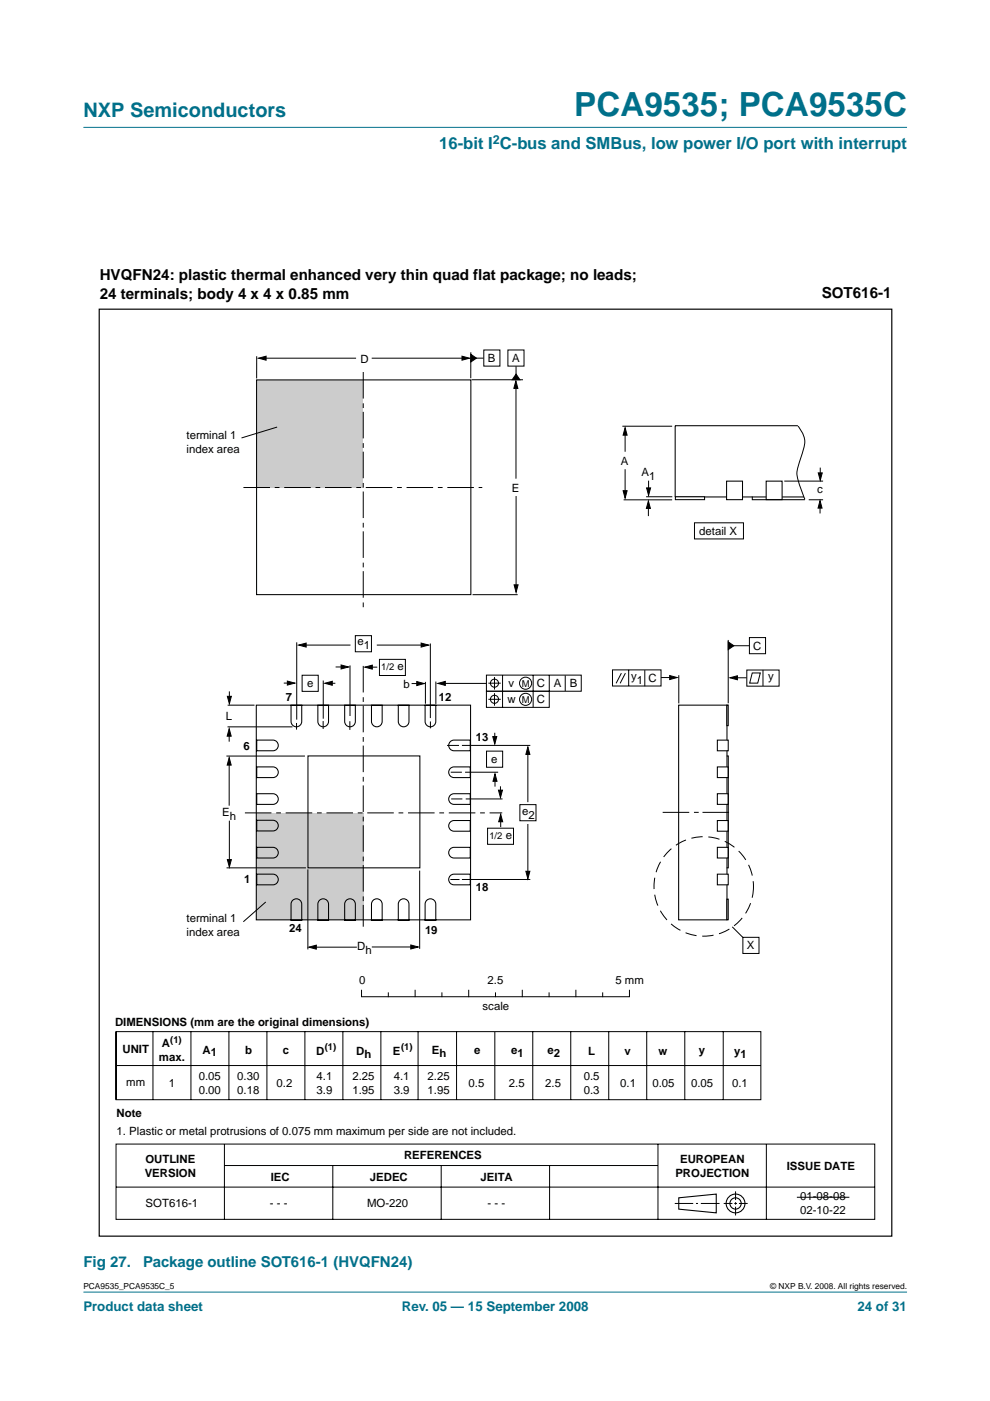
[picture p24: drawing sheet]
<svg xmlns="http://www.w3.org/2000/svg" width="210mm" height="297mm" viewBox="0 0 210 297" stroke-linecap="round" stroke-linejoin="round" font-family="sans-serif">
<defs><g id="words">
<text font-size="7.1" fill="#00708a" x="121.7" y="24.7">PCA9535; PCA9535C</text>
<text font-size="4.2" fill="#00708a" x="17.7" y="24.9">NXP Semiconductors</text>
<text font-size="3.5" fill="#00708a" x="93.1" y="31.6">16-bit I C-bus and SMBus, low power I/O port with interrupt</text>
<g font-size="3.2">
<text x="21.1" y="59.4">HVQFN24: plastic thermal enhanced very thin quad flat package; no leads;</text>
<text x="21.1" y="63.3">24 terminals; body 4 x 4 x 0.85 mm</text>
<text x="174.2" y="63.1">SOT616-1</text>
</g>
<g font-size="3.2" fill="#00708a">
<text x="17.7" y="268.7">Fig 27.</text>
<text x="30.4" y="268.7">Package outline SOT616-1 (HVQFN24)</text>
</g>
<g font-size="2.8" fill="#00708a">
<text x="17.7" y="278">Product data sheet</text>
<text x="85.2" y="278">Rev. 05 — 15 September 2008</text>
<text x="181.8" y="278">24 of 31</text>
</g>
<text font-size="2.6" fill="#00708a" x="104.5" y="30.5">2</text>
<g font-size="2.4">
<text x="76.4" y="77">D</text>
<text x="103.4" y="76.8">B</text>
<text x="108.6" y="76.7">A</text>
<text x="39.6" y="93">terminal 1</text>
<text x="39.6" y="96">index area</text>
<text x="131.6" y="98.7">A</text>
<text x="136" y="101">A</text>
<text x="137.6" y="101.8">1</text>
<text x="108.5" y="104.3">E</text>
<text x="173.2" y="104.6">c</text>
<text x="148.3" y="113.4">detail X</text>
<text x="75.8" y="136.8">e</text>
<text x="77.1" y="137.6">1</text>
<text x="159.7" y="137.7">C</text>
<text x="84.3" y="142.1">e</text>
<text x="60.6" y="148.6">7</text>
<text x="65.1" y="145.6">e</text>
<text x="85.6" y="145.8">b</text>
<text x="93" y="148.6">12</text>
<text x="107.6" y="149">w</text>
<text x="107.8" y="145.6">v</text>
<text x="113.8" y="145.7">C</text>
<text x="113.8" y="149.1">C</text>
<text x="117.4" y="145.7">A</text>
<text x="120.8" y="145.7">B</text>
<text x="133.8" y="144.1">y</text>
<text x="135" y="144.9">1</text>
<text x="137.5" y="144.6">C</text>
<text x="162.9" y="144.1">y</text>
<text x="47.9" y="152.7">L</text>
<text x="51.7" y="159">6</text>
<text x="100.9" y="157.2">13</text>
<text x="104.2" y="161.7">e</text>
<text x="47.1" y="173">E</text>
<text x="48.7" y="173.8">h</text>
<text x="110.7" y="172.8">e</text>
<text x="112" y="173.6">2</text>
<text x="107.2" y="177.9">e</text>
<text x="51.8" y="187.1">1</text>
<text x="100.9" y="188.9">18</text>
<text x="39.6" y="195.5">terminal 1</text>
<text x="61.3" y="197.7">24</text>
<text x="39.6" y="198.4">index area</text>
<text x="75.7" y="201.4">D</text>
<text x="77.5" y="202.2">h</text>
<text x="90.1" y="198">19</text>
<text x="158.4" y="201.3">X</text>
<text x="76.1" y="208.7">0</text>
<text x="103.4" y="208.7">2.5</text>
<text x="130.5" y="208.7">5 mm</text>
<text x="102.3" y="214.2">scale</text>
<text x="24.4" y="217.6">DIMENSIONS (mm are the original dimensions)</text>
<text x="34.3" y="221.9">A</text>
<text x="26" y="223.2">UNIT</text>
<text x="33.7" y="224.9">max.</text>
<text x="42.9" y="223.4">A1</text>
<text x="52" y="223.5">b</text>
<text x="59.9" y="223.5">c</text>
<text x="67" y="223.6">D</text>
<text x="75.5" y="223.6">D</text>
<text x="77.3" y="224.4">h</text>
<text x="83.3" y="223.6">E</text>
<text x="91.6" y="223.5">Eh</text>
<text x="100.5" y="223.5">e</text>
<text x="108.4" y="223.5">e</text>
<text x="109.7" y="224.1">1</text>
<text x="116.1" y="223.5">e</text>
<text x="117.4" y="224.1">2</text>
<text x="124.7" y="223.6">L</text>
<text x="132.4" y="223.6">v</text>
<text x="139.6" y="223.6">w</text>
<text x="148.2" y="223.5">y</text>
<text x="155.7" y="223.6">y</text>
<text x="157" y="224.4">1</text>
<text x="26.8" y="230.2">mm</text>
<text x="35.8" y="230.5">1</text>
<text x="42.1" y="229">0.05</text>
<text x="42.1" y="231.9">0.00</text>
<text x="50.3" y="229">0.30</text>
<text x="50.3" y="231.9">0.18</text>
<text x="58.6" y="230.5">0.2</text>
<text x="67.1" y="229">4.1</text>
<text x="67.1" y="231.9">3.9</text>
<text x="74.7" y="229">2.25</text>
<text x="74.7" y="231.9">1.95</text>
<text x="83.5" y="229">4.1</text>
<text x="83.5" y="231.9">3.9</text>
<text x="90.6" y="229">2.25</text>
<text x="90.6" y="231.9">1.95</text>
<text x="99.4" y="230.5">0.5</text>
<text x="107.9" y="230.5">2.5</text>
<text x="115.6" y="230.5">2.5</text>
<text x="123.8" y="229">0.5</text>
<text x="123.8" y="231.9">0.3</text>
<text x="131.5" y="230.5">0.1</text>
<text x="138.3" y="230.5">0.05</text>
<text x="146.5" y="230.4">0.05</text>
<text x="155.2" y="230.4">0.1</text>
<text x="24.7" y="236.9">Note</text>
<text x="24.7" y="240.5">1. Plastic or metal protrusions of 0.075 mm maximum per side are not included.</text>
<text x="85.7" y="245.8">REFERENCES</text>
<text x="30.7" y="249.5">VERSION</text>
<text x="30.8" y="246.5">OUTLINE</text>
<text x="57.4" y="250.4">IEC</text>
<text x="78.4" y="250.4">JEDEC</text>
<text x="101.9" y="250.4">JEITA</text>
<text x="143.2" y="249.5">PROJECTION</text>
<text x="144.2" y="246.5">EUROPEAN</text>
<text x="166.8" y="248">ISSUE DATE</text>
<text x="30.9" y="256">SOT616-1</text>
<text x="57.2" y="256">- - -</text>
<text x="77.8" y="256">MO-220</text>
<text x="103.4" y="256">- - -</text>
<text x="169.7" y="254.5">01-08-08</text>
<text x="169.7" y="257.4">02-10-22</text>
</g>
<g font-size="2">
<text x="80.8" y="142.1">1/2</text>
<text x="110.6" y="145.6">M</text>
<text x="110.6" y="149">M</text>
<text x="103.8" y="177.9">1/2</text>
<text x="36.1" y="221.1">(1)</text>
<text x="68.9" y="222.7">(1)</text>
<text x="85" y="222.7">(1)</text>
</g>
<g font-size="1.8">
<text x="17.7" y="273.4">PCA9535_PCA9535C_5</text>
<text x="163.3" y="273.4">© NXP B.V. 2008. All rights reserved.</text>
</g>
</g></defs>
<g fill="#00708a" stroke="#00708a" stroke-width=".21">
<path d="M17.7 273.9h174.6z"/>
<path d="M17.7 27h174.6z"/>
</g>
<g fill="#ccc">
<path d="M54.3 172.3h22.8v22.7h-22.8z"/>
<path d="M54.4 80.5h22.6v22.8h-22.6z"/>
</g>
<g fill="none" stroke="#000" stroke-width=".22">
<path d="M54.4 80.5h45.4v45.6h-45.4zM169.2 90.3h-26v15.1h27.3M54.3 149.5h45.5v45.5h-45.5zM54.4 156.9h3.5a1.13 1.13 0 0 1 1.1 1.1 1.13 1.13 0 0 1-1.1 1.2h-3.5zM61.7 149.5h2.3v3.5a1.13 1.13 0 0 1-1.2 1.1 1.13 1.13 0 0 1-1.1-1.1zM67.4 149.5h2.3v3.5a1.13 1.13 0 0 1-1.2 1.1 1.13 1.13 0 0 1-1.1-1.1zM73.1 149.5h2.2v3.5a1.13 1.13 0 0 1-1.1 1.1 1.13 1.13 0 0 1-1.1-1.1zM78.8 149.5h2.2v3.5a1.13 1.13 0 0 1-1.1 1.1 1.13 1.13 0 0 1-1.1-1.1zM84.4 149.5h2.3v3.5a1.13 1.13 0 0 1-1.1 1.1 1.13 1.13 0 0 1-1.2-1.1zM90.1 149.5h2.3v3.5a1.13 1.13 0 0 1-1.1 1.1 1.13 1.13 0 0 1-1.2-1.1zM95.6 157.1l.7-.2h3.4v2.3h-3.4a1.13 1.13 0 0 1-1.1-.8 1.13 1.13 0 0 1 .4-1.3zM143.9 149.5h10.2v45.5h-10.2z"/>
<path d="M54.4 162.6h3.5a1.13 1.13 0 0 1 1.1 1.1 1.13 1.13 0 0 1-1.1 1.2h-3.5zM54.4 168.3h3.5a1.13 1.13 0 0 1 1.1 1.1 1.13 1.13 0 0 1-1.1 1.1h-3.5zM54.4 173.9h3.5a1.13 1.13 0 0 1 1.1 1.1 1.13 1.13 0 0 1-1.1 1.2h-3.5zM54.4 179.7h3.5a1.13 1.13 0 0 1 1.1 1.1 1.13 1.13 0 0 1-1.1 1.1h-3.5zM95.4 163.1l.5-.4 .4-.1h3.4v2.3h-3.4a1.13 1.13 0 0 1-1-.7 1.13 1.13 0 0 1 .1-1.1zM95.4 168.7l.5-.4h.4h3.4v2.2h-3.4a1.13 1.13 0 0 1-1-.6 1.13 1.13 0 0 1 .1-1.2zM95.6 174.2l.7-.2h3.4v2.2h-3.4a1.13 1.13 0 0 1-1.1-.7 1.13 1.13 0 0 1 .4-1.3zM54.4 185.3h3.5a1.13 1.13 0 0 1 1.1 1.2 1.13 1.13 0 0 1-1.1 1.1h-3.5zM61.9 191a1.13 1.13 0 0 1 1.3-.4 1.13 1.13 0 0 1 .8 1.1v3.4h-2.3v-3.4zM67.6 191a1.13 1.13 0 0 1 1.3-.4 1.13 1.13 0 0 1 .8 1.1v3.4h-2.3v-3.4zM73.3 191a1.13 1.13 0 0 1 1.3-.4 1.13 1.13 0 0 1 .7 1.1v3.4h-2.2v-3.4zM79 191a1.13 1.13 0 0 1 1.2-.4 1.13 1.13 0 0 1 .8 1.1v3.4h-2.2v-3.4z"/>
<path d="M84.7 191a1.13 1.13 0 0 1 1.2-.4 1.13 1.13 0 0 1 .8 1.1v3.4h-2.3v-3.4zM90.4 191a1.13 1.13 0 0 1 1.2-.4 1.13 1.13 0 0 1 .8 1.1v3.4h-2.3v-3.4zM95.4 180.1l.5-.4h.4h3.4v2.2h-3.4a1.13 1.13 0 0 1-1-.6 1.13 1.13 0 0 1 .1-1.2zM95.4 185.8l.5-.4 .4-.1h3.4v2.3h-3.4a1.13 1.13 0 0 1-1-.6 1.13 1.13 0 0 1 .1-1.2z"/>
</g>
<g fill="none" stroke="#000" stroke-width=".21">
<path d="M54.4 75.5v4.7M55.9 75.9h19.6M78.8 75.9h19.7M99.8 74.7v5.5M100.3 75.9h2.2M102.6 74.2h3.4v3.4h-3.4zM107.7 74.2h3.4v3.4h-3.4zM109.4 77.7v2.3M58.8 90.5l-7.6 2.4M100 80.5h10.9M109.4 81.8v19.7M132 90.4h10.5"/>
<path d="M132.5 91.6v4.2M132.5 99.5v5.1M169.2 90.3a5.2 5.2 0 0 1 .9 5.8l-.6 1.9a5.6 5.6 0 0 0 0 4.8l1.2 3.1M173.9 99.1v1.7M109.4 105.2v19.1M132.2 106h10.3M137 105.3h5.5M137.5 107.2v2.2M137.5 101.9v2.1M147.2 110.8h10.4v3.5h-10.4zM166.3 102h8.2M171.5 106h3"/>
<path d="M173.9 107.1v1.8M62.9 136.2v16.4M64.3 136.8h10M75.3 134.8h3.5v3.4h-3.5zM79.9 136.8h10.5M91.2 136.4v15.8M100.2 126.1h9.6M154.4 135.7v13.4M154.9 136.9h3.9M158.9 135.2h3.4v3.4h-3.4zM48.2 154.1h13.8M48.3 149.5h5.7"/>
<path d="M48.6 155.3v1.9M48.6 146.6v1.8M60.2 144.8h1.6M62.9 153.3v1.4M64.1 143.2h3.4v3.4h-3.4zM68.5 152.9v1.7M68.5 144.3v8.1M69.7 144.9h1.4M71.2 141.4h2M74.2 152.9v1.9M74.2 141.1v10.7M78.2 141.4h1.8"/>
<path d="M87.3 144.9h1.7M90.2 144.6v4.6M91.3 153v1.4M92.4 144.5v4.7M94.8 158h2.5M97.9 158h14.5M103.2 159.3h3.4v3.4h-3.4zM104.9 155.4v1.9M111.9 159.3v10.8M129.9 142h10.3v3.4h-10.3zM131.7 142.7l-1.1 2.2M132.6 142.7l-1.1 2.2"/>
<path d="M133.3 142v3.4M136.7 142.1v3.4M140.2 143.7h2.4M143.9 143.2v5.9M155.3 143.7h3M158.3 142.1h6.9v3.4h-6.9zM159.5 142.7h1.7l-.5 2.1h-1.8zM161.8 142v3.4M48 160.3h16.7M48.6 161.4v9.4M48.6 174v9M95.6 163.7h2.3"/>
<path d="M95.7 169.4h2.3M98.6 163.7h7M98.7 169.4h7.9M105 165v1.8M106.1 166.7v1.9M106.2 173.6v1.8M110.2 170.6h3.4v3.4h-3.4zM111.9 174.7v11.1M48 184h16.9M56.3 191.2l-4.7 4.2M65.3 184.3v17M89 184.6v16.6"/>
<path d="M95.5 186.5h1.9M97.9 186.5h14.5M155.3 196.5l2.1 2.2M157.5 198.7h3.4v3.5h-3.4zM24.6 218.7h136.7v14.5h-136.7zM24.6 218.7v14.5M32.4 218.7v14.5M40.5 218.7v14.5M48.5 218.7v14.5M56.6 218.7v14.5M64.6 218.7v14.5M66.2 200.8h9.5"/>
<path d="M72.7 218.7v14.5M76.7 210v1.3M76.7 211.3h56.7M78.8 200.8h9.1M80.8 218.7v14.5M82.3 210.5v.8M88 210v1.3M88.6 218.7v14.5M93.7 210.5v.8M96.8 218.7v14.5M99.4 210v1.3M105.1 210.5v.8"/>
<path d="M110.7 210v1.3M113 218.7v14.5M116.4 210.5v.8M121 218.7v14.5M122.1 210v1.3M127.8 210.5v.8M129.1 218.7v14.5M133.5 210v1.3M137.1 218.7v14.5M145.2 218.7v14.4M153.3 218.7v14.5M24.7 225.9h136.6"/>
<path d="M24.6 242.6h160.9v15.9h-160.9zM24.6 251.7h160.9M47.6 242.6v15.9M47.6 247.1h91.8M70.6 247.1v11.4M93.5 247.1v11.4M116.5 247.1v11.4M139.5 242.6v15.9M143.1 255.2h3.9M147.6 255.2h.4M148.6 255.2h4M153.4 255.2h1.9"/>
<path d="M155.7 255.2h.5M156 252.6v1.8M156 254.9v.5M156 255.9v1.8M156.7 255.2h1.8M162.5 242.6v15.9"/>
<circle cx="76.9" cy="172.4" r="0"/>
</g>
<g fill="none" stroke="#000" stroke-width=".23">
<path d="M143.9 254l8-.8v4l-8-.8z"/>
<circle cx="156" cy="255.2" r="1.99"/>
<circle cx="156" cy="255.2" r="1.2"/>
</g>
<path d="M21 65.6h168.1v196.5h-168.1z" fill="none" stroke="#000" stroke-width=".25"/>
<g fill="#000" stroke="#000" stroke-width=".21">
<path d="M54.8 75.9l1.6-.4v.9zM98 75.5l1.5 .4-1.5 .5zM99.8 75.1l1.2 .8-1.2 .9zM109.4 79.3l.8 1.2h-1.6zM109.4 80.8l.4 1.5h-.9zM132.5 90.7l.5 1.6h-.9zM132.1 104h.9l-.5 1.6zM137.5 106.2l.4 1.6h-.9zM137.1 103.4h.8l-.4 1.6zM173.9 106.1l.4 1.6h-.9zM173.5 100.3h.8l-.4 1.5zM63.3 136.8l1.6-.5v.9z"/>
<path d="M89.3 136.3l1.6 .5-1.6 .4zM109 124h.8l-.4 1.6zM154.4 136.1l1.2 .8-1.2 .8zM48.2 147.6h.9l-.5 1.6zM48.6 154.5l.4 1.6h-.8zM60.9 144.4l1.6 .4-1.6 .5zM68.9 144.9l1.5-.5v.9zM72.3 141l1.6 .4-1.6 .4zM77.3 141.4l1.6-.4v.9zM88.4 144.5l1.6 .4-1.6 .5zM104.5 156.2h.8l-.4 1.6zM111.9 158.4l.4 1.6h-.8z"/>
<path d="M142 143.2l1.6 .5-1.6 .4zM154.8 143.7l1.5-.4v.8zM48.6 160.6l.4 1.6h-.8zM105 164.1l.4 1.5h-.9zM105.7 167.5h.8l-.4 1.6zM106.2 172.6l.4 1.6h-.9zM48.2 182.3h.9l-.5 1.5zM111.5 184.7h.8l-.4 1.6zM65.5 200.8l1.6-.4v.8zM87.1 200.4l1.6 .4-1.6 .4z"/>
</g>
<path d="M51.6 103.4h50.7M51.9 172.3h54.6" fill="none" stroke="#000" stroke-width=".21" stroke-dasharray="5.6 1 1 1" stroke-linecap="butt"/>
<path d="M77 78.9v49.9M77 141.2v55.3M140.5 172.2h14.4" fill="none" stroke="#000" stroke-width=".21" stroke-dasharray="5.6 1 1 .8" stroke-linecap="butt"/>
<circle cx="149.2" cy="187.9" r="10.5" fill="none" stroke="#000" stroke-width=".21" stroke-dasharray="2.4 1.2" stroke-linecap="butt"/>
<g fill="#fff" stroke="#000" stroke-width=".22">
<path d="M154.1 102h3.3v3.9h-3.3z"/>
<path d="M143.2 105.3h6.2v.6h-6.2z"/>
<path d="M162.4 102h3.4v3.9h-3.4z"/>
</g>
<g fill="none" stroke="#000" stroke-width=".21">
<path d="M80.5 139.8h5.5v3.4h-5.5zM93.3 144.9h9.8M103.1 143.1h20.1v3.5h-20.1zM103.1 146.6h13.4v3.4h-13.4zM103.5 144.8h2.7M103.5 148.3h2.7M104.8 143.5v2.7M104.8 147v2.6M106.6 143.1v6.9M113 143.1v6.9M116.5 143.1v3.5M119.8 143.2v3.3"/>
<path d="M103.4 175.6h5.5v3.4h-5.5zM104.9 218.8v14.4M169 253.8h11.1"/>
<circle cx="104.8" cy="144.8" r=".86"/>
<circle cx="104.8" cy="148.3" r=".86"/>
<circle cx="111.4" cy="144.9" r="1.28"/>
<circle cx="111.4" cy="148.3" r="1.28"/>
</g>
<path d="M92.8 144.9l1.6-.4v.8z" fill="#000" stroke="#000" stroke-width=".21"/>
<g fill="#fff" stroke="#000" stroke-width=".22">
<path d="M152.1 185.3h2.3v2.3h-2.3z"/>
<path d="M152.1 179.7h2.3v2.2h-2.3z"/>
<path d="M152.1 174h2.3v2.2h-2.3z"/>
<path d="M152.1 168.3h2.3v2.2h-2.3z"/>
<path d="M152.1 162.6h2.3v2.3h-2.3z"/>
<path d="M152.1 156.9h2.3v2.3h-2.3z"/>
<path d="M154.1 149.5h.3v4.4h-.3z"/>
<path d="M154.1 190.6h.3v4.4h-.3z"/>
</g>
<path d="M159.5 105.3v.6h11.2M65.3 160.3h23.7v23.7h-23.7zM154.1 160.3h.3v23.7h-.3" fill="none" stroke="#000" stroke-width=".22"/>
<use href="#words"/>
</svg>
